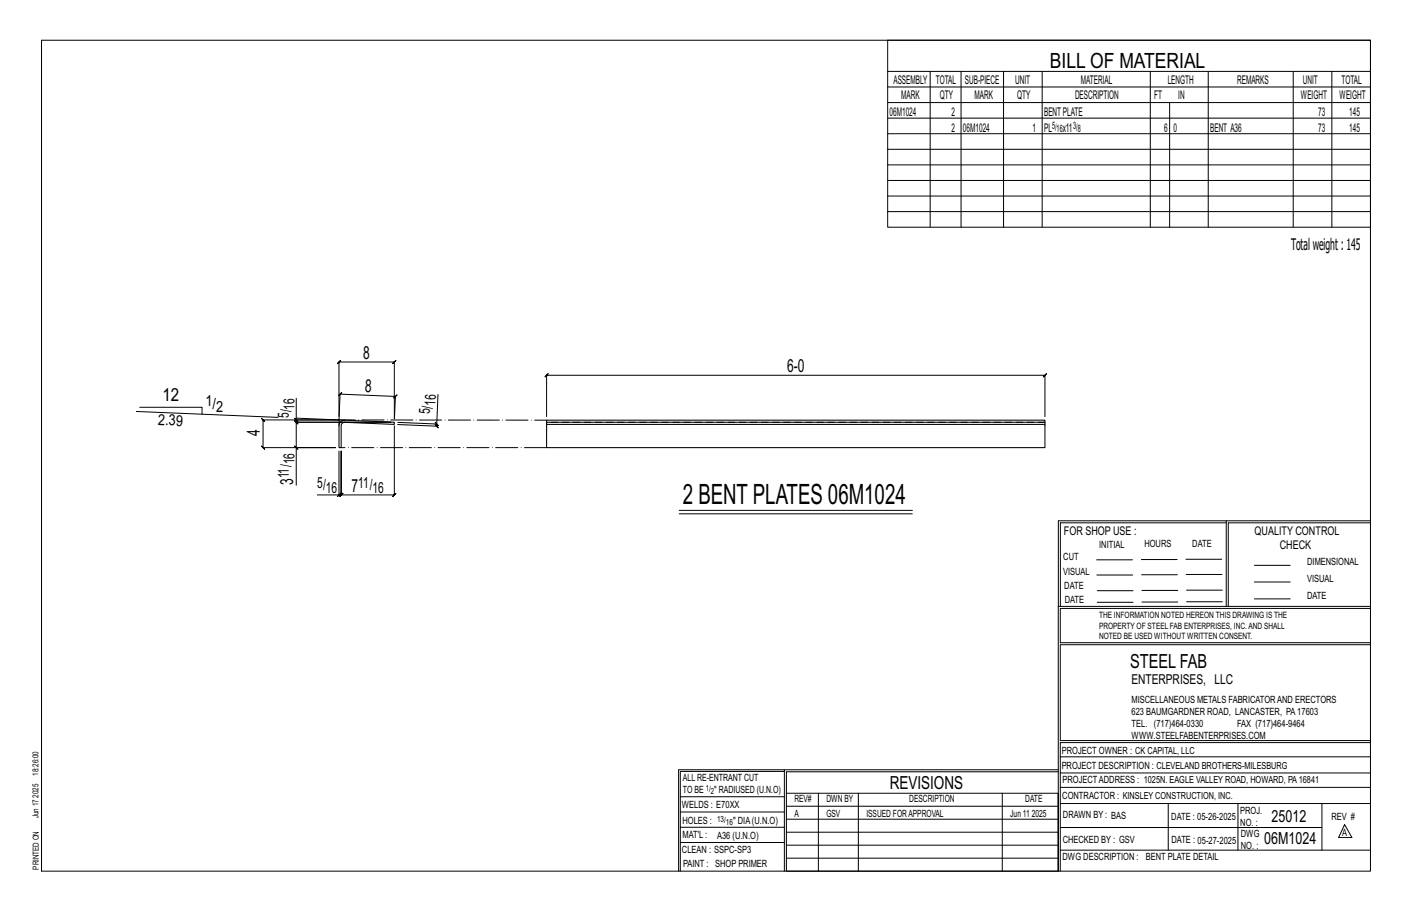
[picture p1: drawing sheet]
<svg xmlns="http://www.w3.org/2000/svg" width="432mm" height="279mm" viewBox="0 0 432 279" stroke-linecap="round" stroke-linejoin="round" font-family="sans-serif">
<defs><g id="words">
<text font-size="8.6" x="208.8" y="154">2 BENT PLATES 06M1024</text>
<text font-size="6.4" x="321.1" y="20.7">BILL OF MATERIAL</text>
<text font-size="5.9" x="345.6" y="204.1">STEEL FAB</text>
<g font-size="5.5">
<text x="111.1" y="109.7">8</text>
<text x="240.7" y="113.7">6-0</text>
<text x="111.5" y="119.8" transform="rotate(2 111.5 119.8)">8</text>
<text x="49.7" y="122.5">12</text>
<text x="79.5" y="133.4" transform="rotate(-90 79.5 133.4)">4</text>
<text x="89.6" y="148.3" transform="rotate(-90 89.6 148.3)">3</text>
<text x="107.5" y="150.3">7</text>
<text x="272.2" y="241.1">REVISIONS</text>
</g>
<g font-size="5.1">
<text x="388.9" y="251.3">25012</text>
<text x="386.6" y="258.1">06M1024</text>
</g>
<text font-size="4.9" x="394.8" y="76.4">Totalweight : 145</text>
<g font-size="4.7">
<text x="62.8" y="124.2">1/</text>
<text x="66.1" y="125.8">2</text>
<text x="90" y="125.2" transform="rotate(-90 90 125.2)">16</text>
<text x="133.2" y="124.1" transform="rotate(-88 133.2 124.1)">16</text>
<text x="48.3" y="129.9" transform="rotate(2 48.3 129.9)">2.39</text>
<text x="88.4" y="127.8" transform="rotate(-90 88.4 127.8)">5/</text>
<text x="131.5" y="126.6" transform="rotate(-88 131.5 126.6)">5/</text>
<text x="90" y="141.9" transform="rotate(-90 90 141.9)">16</text>
<text x="88.4" y="146.3" transform="rotate(-90 88.4 146.3)">11/</text>
<text x="97" y="149.1">5/</text>
<text x="109.6" y="149.1">11/</text>
<text x="99.7" y="150.7">16</text>
<text x="113.9" y="150.7">16</text>
</g>
<text font-size="4.2" x="346" y="209.1">ENTERPRISES, LLC</text>
<g font-size="3.7">
<text x="273.2" y="25.6">ASSEMBLY</text>
<text x="286.2" y="25.6">TOTAL</text>
<text x="295.1" y="25.6">SUB-PIECE</text>
<text x="310.4" y="25.6">UNIT</text>
<text x="330.5" y="25.6">MATERIAL</text>
<text x="357.1" y="25.6">LENGTH</text>
<text x="378.3" y="25.6">REMARKS</text>
<text x="398.4" y="25.6">UNIT</text>
<text x="410.2" y="25.6">TOTAL</text>
<text x="272.1" y="35.5">06M1024</text>
<text x="275.6" y="30.4">MARK</text>
<text x="287.4" y="30.4">QTY</text>
<text x="290.9" y="35.5">2</text>
<text x="298" y="30.4">MARK</text>
<text x="311" y="30.4">QTY</text>
<text x="319.3" y="35.5">BENTPLATE</text>
<text x="328.7" y="30.4">DESCRIPTION</text>
<text x="353" y="30.4">FT</text>
<text x="360.3" y="30.4">IN</text>
<text x="397.8" y="30.4">WEIGHT</text>
<text x="403.2" y="35.5">73</text>
<text x="409.6" y="30.4">WEIGHT</text>
<text x="412.6" y="35.5">145</text>
<text x="290.9" y="40.2">2</text>
<text x="294.5" y="40.2">06M1024</text>
<text x="315.8" y="40.2">1</text>
<text x="319.3" y="40.2">PL</text>
<text x="325" y="40.2">x11</text>
<text x="356" y="40.2">6</text>
<text x="358.9" y="40.2">0</text>
<text x="370.1" y="40.2">BENT A36</text>
<text x="403.2" y="40.2">73</text>
<text x="412.6" y="40.2">145</text>
<text x="325.3" y="163.4">FOR SHOP USE :</text>
<text x="383.7" y="163.4">QUALITY CONTROL</text>
<text x="391.4" y="167.8">CHECK</text>
</g>
<g font-size="3.1">
<text x="321.7" y="39.4">5/</text>
<text x="323.1" y="40.5">16</text>
<text x="328.2" y="39.4">3/</text>
<text x="329.6" y="40.5">8</text>
<text x="336.2" y="167.4">INITIAL</text>
<text x="350" y="167.1">HOURS</text>
<text x="364.6" y="167.2">DATE</text>
<text x="325.2" y="171.3">CUT</text>
<text x="399.8" y="172.8">DIMENSIONAL</text>
<text x="325.1" y="175.8">VISUAL</text>
<text x="399.8" y="177.9">VISUAL</text>
<text x="325.5" y="180">DATE</text>
<text x="325.7" y="184.4">DATE</text>
<text x="399.8" y="183.1">DATE</text>
<text x="346" y="215">MISCELLANEOUS METALS FABRICATORAND ERECTORS</text>
<text x="346" y="218.6">623 BAUMGARDNER ROAD, LANCASTER, PA17603</text>
<text x="346" y="225.8">WWW.STEELFABENTERPRISES.COM</text>
<text x="346" y="222.2">TEL. (717)464-0330</text>
<text x="378.3" y="222.2">FAX (717)464-9464</text>
<text x="324.7" y="230.5">PROJECT OWNER : CK CAPITAL, LLC</text>
<text x="208.8" y="238.8">ALL RE-ENTRANT CUT</text>
<text x="324.7" y="235.1">PROJECT DESCRIPTION : CLEVELAND BROTHERS-MILESBURG</text>
<text x="324.9" y="239.5">PROJECTADDRESS : 1025N. EAGLE VALLEY ROAD, HOWARD, PA16841</text>
<text x="208.8" y="242.5">TO BE</text>
<text x="218.4" y="242.5">&quot; RADIUSED (U.N.O)</text>
<text x="242.9" y="245.3">REV#</text>
<text x="252.7" y="245.3">DWN BY</text>
<text x="278.1" y="245.3">DESCRIPTION</text>
<text x="313.5" y="245.3">DATE</text>
<text x="324.9" y="244.2">CONTRACTOR : KINSLEY CONSTRUCTION, INC.</text>
<text x="208.5" y="247">WELDS : E70XX</text>
<text x="208.7" y="251.7">HOLES :</text>
<text x="224.2" y="251.8">&quot; DIA(U.N.O)</text>
<text x="242.9" y="249.9">A</text>
<text x="252.7" y="249.9">GSV</text>
<text x="264.9" y="249.9">ISSUED FORAPPROVAL</text>
<text x="309" y="249.9">Jun 11</text>
<text x="315.5" y="249.9">2025</text>
<text x="325.1" y="250">DRAWN BY : BAS</text>
<text x="358.2" y="250.5">DATE : 05-26-2025</text>
<text x="379.3" y="248.9">PROJ.</text>
<text x="407.2" y="250.5">REV #</text>
<text x="208.7" y="256.3">MAT'L :</text>
<text x="219.3" y="256.4">A36 (U.N.O)</text>
<text x="325" y="257.6">CHECKED BY : GSV</text>
<text x="358.3" y="257.7">DATE : 05-27-2025</text>
<text x="379.3" y="252.5">NO. :</text>
<text x="379.5" y="255.9">DWG</text>
<text x="410.5" y="255.5">A</text>
<text x="208.6" y="260.7">CLEAN : SSPC-SP3</text>
<text x="324.9" y="262.9">DWG DESCRIPTION :</text>
<text x="350.4" y="263">BENT PLATE DETAIL</text>
<text x="379.5" y="259.5">NO. :</text>
<text x="208.9" y="265">PAINT : SHOP PRIMER</text>
</g>
<g font-size="2.7">
<text x="336.1" y="189">THE INFORMATION NOTED HEREON THIS DRAWING IS THE</text>
<text x="336.1" y="195.4">NOTED BE USED WITHOUT WRITTEN CONSENT.</text>
<text x="336.1" y="192.2">PROPERTY OF STEEL FAB ENTERPRISES, INC.AND SHALL</text>
</g>
<g font-size="2.6">
<text x="215.9" y="241.8">1/</text>
<text x="217.4" y="242.7">2</text>
<text x="219.3" y="251.1">13/</text>
<text x="222" y="252.1">16</text>
</g>
<g font-size="2.5">
<text x="11.7" y="237.1" transform="rotate(-90 11.7 237.1)">18:26:00</text>
<text x="11.8" y="243.8" transform="rotate(-90 11.8 243.8)">2025</text>
<text x="11.8" y="250.1" transform="rotate(-90 11.8 250.1)">Jun 17</text>
<text x="11.9" y="265.8" transform="rotate(-90 11.9 265.8)">PRINTED ON</text>
</g>
</g></defs>
<g fill="none" stroke="#000" stroke-width=".31">
<path d="M12.7 12.3h406.4v254h-406.4zM271.5 12.3h147.6v57.2h-147.6zM271.5 21.8h147.6M271.5 26.6h147.6M271.5 31.4h147.6M271.5 36.1h147.6M284.5 21.8v47.7M293.9 21.8v47.7M306.9 21.8v47.7M318.7 21.8v47.7M351.8 21.8v47.7M357.7 31.4v38.1"/>
<path d="M369.5 21.8v47.7M395.5 21.8v47.7M407.3 21.8v47.7M271.5 40.9h147.6M271.5 45.6h147.6M271.5 50.4h147.6M271.5 55.2h147.6M271.5 59.9h147.6M271.5 64.7h147.6M41.7 125.8l43.4 1.8M42.7 124.5h19.1v2.1M90.1 136.3l1 1z"/>
<path d="M90.1 127.9l1 1zM90.6 121.7v6.7h13.1l.3-7.9-.5 .5 1-1-.5 .5 16.9 .7-.5 .5 1-1-.5 .5-.3 6.8M90.6 128.4v.7l-.5-.5 1 1-.5-.5h28.9h-28.9l-.5-.5 1 1-.5-.5v7.7M90.6 127.8l14.9 .6M103.7 137.9v13.4h-6.7M103.7 127.3v-16.6l-.5 .5 1-1-.5 .5h16.9l-.5 .5 1-1-.5 .5v17.3M103.7 128.4h-23.3l-.5-.5 1 1-.5-.5v8.4l-.5-.5 1 1-.5-.5h22.2h-12v11.5M120.6 130.1v21.2l.5-.5-1 1 .5-.5h-16.3l.5-.5-1 1 .5-.5v-13.4v13.4l.5-.5-1 1 .5-.5h-.6M133.1 129.1l.9 1zM133.6 129.6l-.1 .7-.4-.5 .9 1-.5-.5-11.9-.5M133.9 120.6l-.3 9-12-.5M167.2 127.4v-12.7l-.5 .5 1-1-.5 .5h152.4l-.5 .5 1-1-.5 .5v12.7"/>
<path d="M103.2 151.8l1-1zM207.7 156h71.3M207.7 157.1h71.3M375 159.8h-50.7v25.6M375 159.2h-51.3l-.1 107.1M419.1 159.2h-44.1v26.2M419.1 159.8h-43.5v25.6M335.4 171.1h10.9M335.4 175.8h11M349 171h11M349.1 175.7h11M362.7 171h10.9"/>
<path d="M362.7 175.6h11M383.6 172.8h11M383.6 177.9h11M323.7 185.4h95.4M335.5 184.1h11M335.5 180.6h11M349.2 184h11M349.2 180.5h11M362.9 180.4h10.9M362.9 184h10.9M383.6 183.1h11M419.1 186h-94.9v10.5h94.9"/>
<path d="M419.1 197.1h-94.9v29.3h94.9v.6h-94.9v39.3M239.9 235.8h-31.9v30.5M239.9 235.3h-32.4v31M323.6 235.3h-83.7v31M323.6 235.9h-83.1v6.6M324.2 236.3h94.9M324.2 231.4h94.9M208 252.9h31.9M208 257.5h31.9M208 243.6h31.9M208 248.2h31.9M240.5 242.5h83.1v23.8h-83.1z"/>
<path d="M240.5 258.4h83.1M240.5 254.4h83.1M240.5 250.4h83.1M240.5 246.5h83.1M250.3 242.5v23.8M262.5 242.5v23.8M306.5 242.5v23.8M324.2 253h80.1M324.2 245.6h94.9M324.2 259.9h94.9M324.2 240.7h94.9M357.3 245.6v14.3"/>
<path d="M378.6 245.6v14.3M404.3 245.6v14.3M411.2 252.1l2.2 3.9h-4zM240.5 262.3h83.1"/>
</g>
<path d="M104.2 128.9l1.3-.5 15.1 .7v.6l-15.7-.5-.6 1v6.6h-.6v-6.6zM167.2 129.1h152.4v.6h-152.4zM167.2 129.1v-.7h152.4v.7M167.2 129.7v7.1h152.4v-7.1" fill="none" stroke="#000" stroke-width=".32"/>
<path d="M319.6 129.1h-152.4" fill="none" stroke="#000" stroke-width=".31" stroke-dasharray="2 1.4"/>
<path d="M103.7 130.2v-1.8h63.5M167.2 136.8h-62.9" fill="none" stroke="#000" stroke-width=".31" stroke-dasharray="6.8 1 0 1"/>
<use href="#words"/>
</svg>
